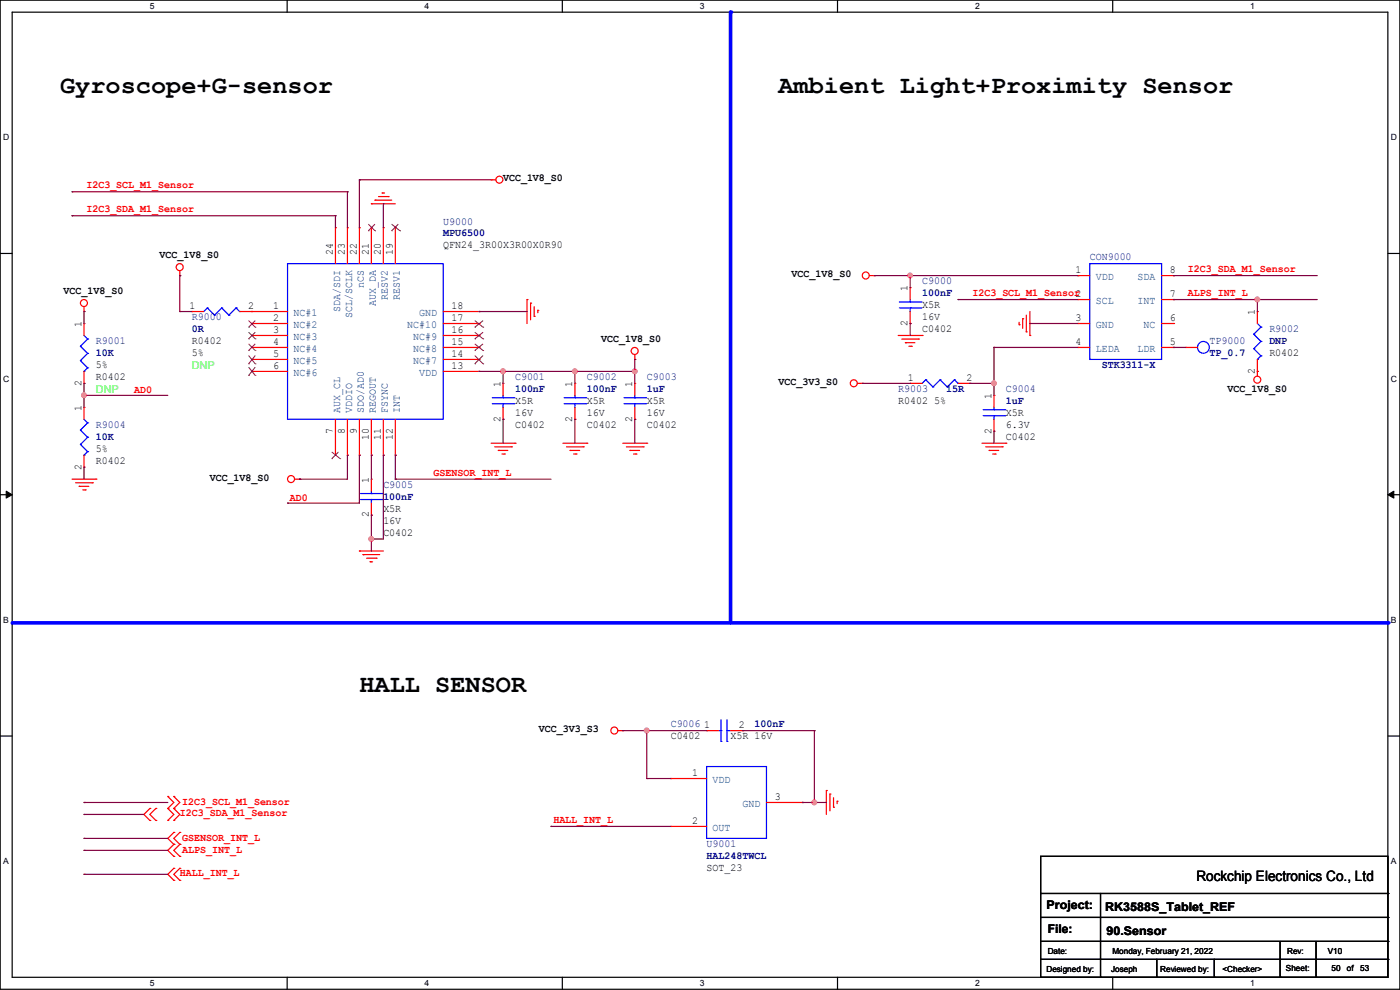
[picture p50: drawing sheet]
<svg xmlns="http://www.w3.org/2000/svg" width="297mm" height="210mm" viewBox="0 0 297 210" stroke-linecap="round" stroke-linejoin="round" font-family="sans-serif">
<defs><g id="words">
<g font-size="5.3">
<text x="12.7" y="19.8">Gyroscope+G-sensor</text>
<text x="165.1" y="19.8">Ambient Light+Proximity Sensor</text>
<text x="76.2" y="146.8">HALL SENSOR</text>
</g>
<text font-size="3" x="253.8" y="186.9">Rockchip Electronics Co., Ltd</text>
<g font-size="2.5">
<text x="222" y="192.9">Project:</text>
<text x="222.3" y="198">File:</text>
<text x="234.5" y="193.2">RK3588S_Tablet_REF</text>
<text x="234.7" y="198.2">90.Sensor</text>
</g>
<g font-size="2.3" fill="#f00">
<text x="18.3" y="40">I2C3_SCL_M1_Sensor</text>
<text x="18.3" y="45">I2C3_SDA_M1_Sensor</text>
<text x="252" y="57.7">I2C3_SDA_M1_Sensor</text>
<text x="206.3" y="62.8">I2C3_SCL_M1_Sensor2</text>
<text x="252" y="62.8">ALPS_INT_L</text>
<text x="28.5" y="83.4">AD0</text>
<text x="92" y="100.9">GSENSOR_INT_L</text>
<text x="61.5" y="106.2">AD0</text>
<text x="38.1" y="173.1">I2C3_SDA_M1_Sensor</text>
<text x="38.7" y="170.8">I2C3_SCL_M1_Sensor</text>
<text x="38.7" y="178.4">GSENSOR_INT_L</text>
<text x="117.4" y="174.6">HALL_INT_L</text>
<text x="38.1" y="185.8">HALL_INT_L</text>
<text x="38.7" y="181">ALPS_INT_L</text>
</g>
<g font-size="2.3">
<text x="106.7" y="38.5">VCC_1V8_S0</text>
<text x="94" y="52.7">QFN24_3R00X3R00X0R90</text>
<text x="33.8" y="54.7">VCC_1V8_S0</text>
<text x="70.6" y="54.1" transform="rotate(-90 70.6 54.1)">24</text>
<text x="73.2" y="54.1" transform="rotate(-90 73.2 54.1)">23</text>
<text x="75.7" y="54.1" transform="rotate(-90 75.7 54.1)">22</text>
<text x="78.2" y="54.1" transform="rotate(-90 78.2 54.1)">21</text>
<text x="80.8" y="54.1" transform="rotate(-90 80.8 54.1)">20</text>
<text x="83.3" y="54.1" transform="rotate(-90 83.3 54.1)">19</text>
<text x="167.9" y="58.8">VCC_1V8_S0</text>
<text x="228.1" y="57.9">1</text>
<text x="248.2" y="57.9">8</text>
<text x="13.5" y="62.4">VCC_1V8_S0</text>
<text x="40.2" y="65.5">1</text>
<text x="52.6" y="65.5">2</text>
<text x="58" y="65.5">1</text>
<text x="95.8" y="65.5">18</text>
<text x="192.5" y="61.8" transform="rotate(-90 192.5 61.8)">1</text>
<text x="195.6" y="65.4">X5R</text>
<text x="248.2" y="63">7</text>
<text x="17.3" y="69.4" transform="rotate(-90 17.3 69.4)">1</text>
<text x="58" y="68.1">2</text>
<text x="58" y="70.6">3</text>
<text x="95.8" y="70.6">16</text>
<text x="95.8" y="68.1">17</text>
<text x="192.5" y="69.1" transform="rotate(-90 192.5 69.1)">2</text>
<text x="195.6" y="70.5">C0402</text>
<text x="195.6" y="67.9">16V</text>
<text x="228.1" y="68.1">3</text>
<text x="248.2" y="68.1">6</text>
<text x="266.2" y="66.8" transform="rotate(-90 266.2 66.8)">1</text>
<text x="40.7" y="73">R0402</text>
<text x="40.7" y="75.6">5%</text>
<text x="58" y="75.7">5</text>
<text x="58" y="73.2">4</text>
<text x="95.8" y="75.7">14</text>
<text x="95.8" y="73.2">15</text>
<text x="127.6" y="72.5">VCC_1V8_S0</text>
<text x="228.1" y="73.2">4</text>
<text x="248.2" y="73.2">5</text>
<text x="269.3" y="75.6">R0402</text>
<text x="17.3" y="81.8" transform="rotate(-90 17.3 81.8)">2</text>
<text x="20.4" y="80.6">R0402</text>
<text x="20.4" y="78.1">5%</text>
<text x="58" y="78.2">6</text>
<text x="95.8" y="78.2">13</text>
<text x="106.2" y="82.1" transform="rotate(-90 106.2 82.1)">1</text>
<text x="121.4" y="82.1" transform="rotate(-90 121.4 82.1)">1</text>
<text x="134.1" y="82.1" transform="rotate(-90 134.1 82.1)">1</text>
<text x="165.1" y="81.7">VCC_3V3_S0</text>
<text x="192.6" y="80.8">1</text>
<text x="205" y="80.8">2</text>
<text x="260.4" y="83.2">VCC_1V8_S0</text>
<text x="266.2" y="79.3" transform="rotate(-90 266.2 79.3)">2</text>
<text x="17.3" y="87.2" transform="rotate(-90 17.3 87.2)">1</text>
<text x="106.2" y="89.5" transform="rotate(-90 106.2 89.5)">2</text>
<text x="109.3" y="85.7">X5R</text>
<text x="109.3" y="88.3">16V</text>
<text x="121.4" y="89.5" transform="rotate(-90 121.4 89.5)">2</text>
<text x="124.5" y="85.7">X5R</text>
<text x="124.5" y="88.3">16V</text>
<text x="134.1" y="89.5" transform="rotate(-90 134.1 89.5)">2</text>
<text x="137.2" y="85.7">X5R</text>
<text x="137.2" y="88.3">16V</text>
<text x="190.5" y="85.7">R0402</text>
<text x="198.2" y="85.7">5%</text>
<text x="210.3" y="84.6" transform="rotate(-90 210.3 84.6)">1</text>
<text x="213.4" y="88.3">X5R</text>
<text x="20.4" y="95.9">5%</text>
<text x="70.6" y="92" transform="rotate(-90 70.6 92)">7</text>
<text x="73.2" y="92" transform="rotate(-90 73.2 92)">8</text>
<text x="75.7" y="92" transform="rotate(-90 75.7 92)">9</text>
<text x="78.2" y="93.3" transform="rotate(-90 78.2 93.3)">10</text>
<text x="80.8" y="93.3" transform="rotate(-90 80.8 93.3)">11</text>
<text x="83.3" y="93.3" transform="rotate(-90 83.3 93.3)">12</text>
<text x="109.3" y="90.8">C0402</text>
<text x="124.5" y="90.8">C0402</text>
<text x="137.2" y="90.8">C0402</text>
<text x="210.3" y="92" transform="rotate(-90 210.3 92)">2</text>
<text x="213.4" y="93.3">C0402</text>
<text x="213.4" y="90.8">6.3V</text>
<text x="17.3" y="99.6" transform="rotate(-90 17.3 99.6)">2</text>
<text x="20.4" y="98.4">R0402</text>
<text x="44.5" y="102">VCC_1V8_S0</text>
<text x="78.2" y="102.4" transform="rotate(-90 78.2 102.4)">1</text>
<text x="78.2" y="109.8" transform="rotate(-90 78.2 109.8)">2</text>
<text x="81.3" y="113.7">C0402</text>
<text x="81.3" y="108.6">X5R</text>
<text x="81.3" y="111.1">16V</text>
<text x="114.3" y="155.3">VCC_3V3_S3</text>
<text x="149.4" y="154.4">1</text>
<text x="156.8" y="154.4">2</text>
<text x="142.3" y="156.8">C0402</text>
<text x="155" y="156.8">X5R 16V</text>
<text x="146.9" y="164.6">1</text>
<text x="164.4" y="169.7">3</text>
<text x="146.9" y="174.8">2</text>
<text x="149.9" y="184.8">SOT_23</text>
</g>
<g font-size="2.3" fill="#000080">
<text x="94" y="47.6">U9000</text>
<text x="94" y="50.2">MPU6500</text>
<text x="231.2" y="55.2">CON9000</text>
<text x="195.6" y="60.3">C9000</text>
<text x="195.6" y="62.9">100nF</text>
<text x="40.7" y="67.9">R9000</text>
<text x="40.7" y="70.5">0R</text>
<text x="269.3" y="70.5">R9002</text>
<text x="20.4" y="73">R9001</text>
<text x="20.4" y="75.6">10K</text>
<text x="256.6" y="73">TP9000</text>
<text x="256.6" y="75.6">TP_0.7</text>
<text x="269.3" y="73">DNP</text>
<text x="109.3" y="80.6">C9001</text>
<text x="109.3" y="83.2">100nF</text>
<text x="124.5" y="80.6">C9002</text>
<text x="124.5" y="83.2">100nF</text>
<text x="137.2" y="80.6">C9003</text>
<text x="137.2" y="83.2">1uF</text>
<text x="190.5" y="83.2">R9003</text>
<text x="200.7" y="83.2">15R</text>
<text x="213.4" y="83.2">C9004</text>
<text x="233.7" y="78.1">STK3311-X</text>
<text x="213.4" y="85.7">1uF</text>
<text x="20.4" y="90.8">R9004</text>
<text x="20.4" y="93.3">10K</text>
<text x="81.3" y="103.5">C9005</text>
<text x="81.3" y="106">100nF</text>
<text x="142.3" y="154.3">C9006</text>
<text x="160.1" y="154.3">100nF</text>
<text x="149.9" y="179.7">U9001</text>
<text x="149.9" y="182.2">HAL248TWCL</text>
</g>
<g font-size="2.3" fill="#004080">
<text x="232.5" y="59.4">VDD</text>
<text x="241.3" y="59.4">SDA</text>
<text x="77.2" y="61" transform="rotate(-90 77.2 61)">nCS</text>
<text x="79.8" y="64.8" transform="rotate(-90 79.8 64.8)">AUX_DA</text>
<text x="82.3" y="63.5" transform="rotate(-90 82.3 63.5)">RESV2</text>
<text x="84.8" y="63.5" transform="rotate(-90 84.8 63.5)">RESV1</text>
<text x="232.5" y="64.5">SCL</text>
<text x="241.3" y="64.5">INT</text>
<text x="62.3" y="67">NC#1</text>
<text x="62.3" y="69.6">NC#2</text>
<text x="72.1" y="66.1" transform="rotate(-90 72.1 66.1)">SDA/SDI</text>
<text x="74.7" y="67.4" transform="rotate(-90 74.7 67.4)">SCL/SCLK</text>
<text x="86.4" y="69.6">NC#10</text>
<text x="88.9" y="67">GND</text>
<text x="232.5" y="69.6">GND</text>
<text x="242.6" y="69.6">NC</text>
<text x="62.3" y="77.2">NC#5</text>
<text x="62.3" y="72.1">NC#3</text>
<text x="62.3" y="74.6">NC#4</text>
<text x="87.7" y="77.2">NC#7</text>
<text x="87.7" y="74.6">NC#8</text>
<text x="87.7" y="72.1">NC#9</text>
<text x="232.5" y="74.6">LEDA</text>
<text x="241.3" y="74.6">LDR</text>
<text x="62.3" y="79.7">NC#6</text>
<text x="88.9" y="79.7">VDD</text>
<text x="72.1" y="87.7" transform="rotate(-90 72.1 87.7)">AUX_CL</text>
<text x="74.7" y="87.7" transform="rotate(-90 74.7 87.7)">VDDIO</text>
<text x="77.2" y="87.7" transform="rotate(-90 77.2 87.7)">SDO/AD0</text>
<text x="79.8" y="87.7" transform="rotate(-90 79.8 87.7)">REGOUT</text>
<text x="82.3" y="87.7" transform="rotate(-90 82.3 87.7)">FSYNC</text>
<text x="84.8" y="87.7" transform="rotate(-90 84.8 87.7)">INT</text>
<text x="151.2" y="166.1">VDD</text>
<text x="157.5" y="171.2">GND</text>
<text x="151.2" y="176.2">OUT</text>
</g>
<g font-size="2.3" fill="#0f0">
<text x="20.4" y="83.4">DNP</text>
<text x="40.7" y="78.3">DNP</text>
</g>
<g font-size="1.8">
<text x="31.8" y="1.9">5</text>
<text x="90.1" y="1.9">4</text>
<text x="148.5" y="1.9">3</text>
<text x="206.8" y="1.9">2</text>
<text x="265.2" y="1.9">1</text>
<text x=".7" y="29.8">D</text>
<text x="295.1" y="29.8">D</text>
<text x=".7" y="80.9">C</text>
<text x="295.1" y="80.9">C</text>
<text x=".7" y="132.1">B</text>
<text x="295.1" y="132.1">B</text>
<text x=".7" y="183.3">A</text>
<text x="295.1" y="183.3">A</text>
<text x="222.3" y="202.3">Date:</text>
<text x="236" y="202.3">Monday, February 21, 2022</text>
<text x="273.1" y="202.3">Rev:</text>
<text x="281.7" y="202.3">V10</text>
<text x="31.8" y="209.2">5</text>
<text x="90.1" y="209.2">4</text>
<text x="148.5" y="209.2">3</text>
<text x="206.8" y="209.2">2</text>
<text x="222" y="206.1">Designed by:</text>
<text x="235.7" y="206.1">Joseph</text>
<text x="246.1" y="206.1">Reviewed by:</text>
<text x="259.4" y="206.1">&lt;Checker&gt;</text>
<text x="265.2" y="209.2">1</text>
<text x="272.8" y="205.9">Sheet:</text>
<text x="282.5" y="205.9">50</text>
<text x="285.7" y="205.9">of</text>
<text x="288.6" y="205.9">53</text>
</g>
</g></defs>
<path d="M0 0h297v209.8h-297zM2.6 2.6h291.8v204.7h-291.8z" fill="none" stroke="#000" stroke-width=".25"/>
<g fill="#fff">
<path d="M31.7 .3h1v2h-1z"/>
<path d="M31.7 207.6h1v2h-1z"/>
</g>
<path d="M60.9 0v2.6M60.9 207.3v2.5" fill="none" stroke="#000" stroke-width=".25"/>
<g fill="#fff">
<path d="M90.1 .3h1v2h-1z"/>
<path d="M90.1 207.6h1v2h-1z"/>
</g>
<path d="M119.3 0v2.6M119.3 207.3v2.5" fill="none" stroke="#000" stroke-width=".25"/>
<g fill="#fff">
<path d="M148.5 .3h.9v2h-.9z"/>
<path d="M148.5 207.6h.9v2h-.9z"/>
</g>
<path d="M177.7 0v2.6M177.7 207.3v2.5" fill="none" stroke="#000" stroke-width=".25"/>
<g fill="#fff">
<path d="M206.8 .3h1v2h-1z"/>
<path d="M206.8 207.6h1v2h-1z"/>
</g>
<path d="M236.1 0v2.6M236.1 207.3v2.5" fill="none" stroke="#000" stroke-width=".25"/>
<g fill="#fff">
<path d="M265.2 .3h1v2h-1z"/>
<path d="M265.2 207.6h1v2h-1z"/>
<path d="M.7 28.2h1.2v1.9h-1.2z"/>
<path d="M295.1 28.2h1.2v1.9h-1.2z"/>
<path d="M.7 79.3h1.2v2h-1.2z"/>
<path d="M295.1 79.3h1.2v2h-1.2z"/>
</g>
<path d="M0 53.8h2.6M294.4 53.8h2.6" fill="none" stroke="#000" stroke-width=".25"/>
<g fill="#fff">
<path d="M.7 130.5h1.2v2h-1.2z"/>
<path d="M295.1 130.5h1.1v2h-1.1z"/>
</g>
<path d="M0 104.9h2.6M294.4 104.9h2.6" fill="none" stroke="#000" stroke-width=".25"/>
<path d="M1.3 104.2l1.3 .7-1.3 .8zM294.4 104.9l1.3-.7v1.5z" fill="#000" stroke="#000" stroke-width=".21"/>
<g fill="#fff">
<path d="M.7 181.7h1.2v2h-1.2z"/>
<path d="M295.1 181.7h1.1v2h-1.1z"/>
</g>
<path d="M0 156.1h2.6M294.4 156.1h2.6" fill="none" stroke="#000" stroke-width=".25"/>
<path d="M2.6 132.1h291.8" fill="none" stroke="#00f" stroke-width=".76"/>
<circle cx="294.4" cy="132.1" r=".38" fill="#00f"/>
<path d="M155 2.6v129.5" fill="none" stroke="#00f" stroke-width=".76"/>
<circle cx="155" cy="2.6" r=".38" fill="#00f"/>
<g fill="none" stroke="#f00" stroke-width=".25">
<path d="M104.2 38.1h.1M104.2 38.1h1M38.1 58.5h.1M38.1 57.4v1.1M71.2 48.3h.1M71.2 48.3v7.6M73.7 48.3h.1M73.7 48.3v7.6M76.2 48.3h.1M76.2 48.3v7.6M78.8 43.2h.1M78.8 48.3h.1"/>
<path d="M78.8 43.2h5.1M78.8 48.3v7.6M79.5 42.5h.1M79.5 42.5h3.6M80.3 41.7h2M81.1 40.9h.1M81.1 40.9h.5M81.3 48.3h.1M81.3 48.3v7.6M82.3 41.7h.1M83.9 48.3h.1M83.9 48.3v7.6"/>
<path d="M184.4 58.5h1.1M185.5 58.5h.1M228.6 58.5h.1M228.6 58.5h2.6M246.4 58.5h2.6M249 58.5h.1M17.8 66.1h.1M17.8 68.6h.1M17.8 65.1v1M17.8 68.6v2.6M17.8 78.8v2.5M40.7 66.1h.1"/>
<path d="M40.7 66.1h2.5M50.8 66.1h10.2M53.4 66.1h.1M53.4 76.2h.1M53.4 78.8h.1M53.4 68.6h.1M53.4 71.2h.1M53.4 73.7h.1M53.4 71.2h7.6M53.4 73.7h7.6M53.4 68.6h7.6M53.4 76.2h7.6"/>
<path d="M53.4 78.8h7.6M94 71.2h7.6M94 73.7h7.6M94 66.1h7.6M94 68.6h7.6M94 76.2h7.6M94 78.8h7.6M101.6 66.1h.1M101.6 78.8h.1M101.6 76.2h.1M101.6 73.7h.1M101.6 71.2h.1"/>
<path d="M101.6 68.6h.1M111.8 63.5h.1M111.8 63.5v5.1M112.6 64.3h.1M112.6 64.3v3.6M113.3 67.1h.1M113.3 65.1v2M114.1 65.8h.1M114.1 65.8v.5M134.7 76.2h.1M134.7 75.2v1M190.5 71.2h5.1"/>
<path d="M191.3 71.9h3.6M192.1 72.7h.1M192.1 72.7h2M192.8 73.4h.5M193.1 61h.1M193.1 68.6h.1M193.1 61v2.5M193.1 66.1v2.5M193.3 73.4h.1M194.9 71.9h.1M195.6 71.2h.1M216.2 68.9h.1"/>
<path d="M216.2 68.4v.5M217 67.6h.1M217 67.6v2M217.7 70.4h.1M217.7 66.8v3.6M218.5 71.2h.1M218.5 66.1v5.1M228.6 63.5h.1M228.6 68.6h.1M228.6 73.7h.1M228.6 73.7h2.6M228.6 63.5h2.6"/>
<path d="M228.6 68.6h2.6M246.4 73.7h2.6M246.4 63.5h2.6M246.4 68.6h2.6M249 73.7h.1M249 68.6h.1M249 63.5h.1M251.5 73.7h.1M251.5 73.7h2.5M266.7 78.8h.1M266.7 66.1h.1M266.7 66.1v2.5"/>
<path d="M266.7 76.2v3.6M17.8 81.3h.1M17.8 86.4h.1M17.8 99.1h.1M17.8 86.4v2.5M17.8 96.6v2.5M71.2 96.6h.1M71.2 88.9v7.7M73.7 96.6h.1M73.7 88.9v7.7M76.2 96.6h.1M76.2 88.9v7.7"/>
<path d="M78.8 96.6h.1M78.8 88.9v7.7M81.3 96.6h.1M81.3 88.9v7.7M83.9 96.6h.1M83.9 88.9v7.7M104.2 94h5.1M104.9 94.8h3.6M105.7 95.5h.1M105.7 95.5h2M106.5 96.3h.5M106.7 81.3h.1"/>
<path d="M106.7 88.9h.1M106.7 81.3v2.6M106.7 86.4v2.5M107 96.3h.1M108.5 94.8h.1M109.3 94h.1M119.4 94h5.1M120.2 94.8h3.5M120.9 95.5h.1M120.9 95.5h2.1M121.7 96.3h.5M122 81.3h.1"/>
<path d="M122 88.9h.1M122 81.3v2.6M122 86.4v2.5M122.2 96.3h.1M123.7 94.8h.1M124.5 94h.1M132.1 94h5.1M132.9 94.8h3.5M133.6 95.5h.1M133.6 95.5h2.1M134.4 96.3h.5M134.7 81.3h.1"/>
<path d="M134.7 88.9h.1M134.7 81.3v2.6M134.7 86.4v2.5M134.9 96.3h.1M136.4 94.8h.1M137.2 94h.1M181.9 81.3h1M182.9 81.3h.1M193.1 81.3h.1M193.1 81.3h2.5M203.2 81.3h2.6M205.8 81.3h.1"/>
<path d="M208.3 94h5.1M209.1 94.8h3.5M209.8 95.5h.1M209.8 95.5h2.1M210.6 96.3h.5M210.9 83.9h.1M210.9 91.5h.1M210.9 83.9v2.5M210.9 88.9v2.6M211.1 96.3h.1M212.6 94.8h.1M213.4 94h.1"/>
<path d="M15.3 101.6h5.1M16 102.4h3.6M16.8 103.2h.1M16.8 103.2h2M17.6 103.9h.5M18.1 103.9h.1M19.6 102.4h.1M20.4 101.6h.1M62.5 101.6h1M63.5 101.6h.1M76.2 116.9h.1M76.2 116.9h5.1"/>
<path d="M77 117.6h.1M77 117.6h3.6M77.8 118.4h2M78.5 119.2h.1M78.5 119.2h.5M78.8 101.6h.1M78.8 109.3h.1M78.8 101.6v2.6M78.8 106.7v2.6M79.8 118.4h.1M131.1 155h1M132.1 155h.1"/>
<path d="M149.9 155h.1M149.9 155h2.5M155 155h2.5M157.5 155h.1M31.8 171.5h.1M31.8 174h.1M31.8 171.5l-1.3 1.3 1.3 1.2M33.1 174h.1M33.1 171.5h.1M33.1 171.5l-1.3 1.3 1.3 1.2M35.6 171.5h.1M35.6 169h.1"/>
<path d="M35.6 174h.1M35.6 169l1.3 1.2-1.3 1.3M35.6 171.5l1.3 1.3-1.3 1.2M36.9 176.6h.1M36.9 179.1h.1M36.9 171.5h.1M36.9 169h.1M36.9 174h.1M36.9 176.6l-1.3 1.2 1.3 1.3M36.9 179.1l-1.3 1.3 1.3 1.3M36.9 169l1.2 1.2-1.2 1.3M36.9 171.5l1.2 1.3-1.2 1.2"/>
<path d="M38.1 179.1h.1M38.1 176.6h.1M38.1 176.6l-1.2 1.2 1.2 1.3M38.1 179.1l-1.2 1.3 1.2 1.3M142.3 165.1h.1M142.3 175.3h.1M142.3 165.1h7.6M142.3 175.3h7.6M162.6 170.2h7.6M170.2 170.2h.1M175.3 167.7h.1M175.3 167.7v5.1"/>
<path d="M176.1 168.4h.1M176.1 168.4v3.6M176.8 171.2h.1M176.8 169.2v2M177.6 170h.1M177.6 170v.5M36.9 184.2h.1M36.9 186.7h.1M36.9 181.7h.1M36.9 184.2l-1.3 1.3 1.3 1.2M38.1 186.7h.1M38.1 184.2h.1"/>
<path d="M38.1 181.7h.1M38.1 184.2l-1.2 1.3 1.2 1.2"/>
<circle cx="105.9" cy="38.1" r=".74"/>
<circle cx="38.1" cy="56.7" r=".74"/>
<circle cx="183.7" cy="58.4" r=".74"/>
<circle cx="17.8" cy="64.3" r=".74"/>
<circle cx="134.6" cy="74.4" r=".74"/>
<circle cx="181.1" cy="81.3" r=".74"/>
<circle cx="266.7" cy="80.5" r=".74"/>
<circle cx="61.7" cy="101.6" r=".74"/>
<circle cx="130.3" cy="155" r=".74"/>
</g>
<g fill="none" stroke="#000" stroke-width=".25">
<path d="M220.8 181.7h73.6v25.6h-73.6zM220.8 189.5h73.6M220.8 194.6h73.6M220.8 199.7h73.6M233.5 189.5v17.8M271.6 199.7v7.6M279.2 199.7v7.6M294.4 189.5h.1M294.4 194.6h.1M294.4 199.7h.1M220.8 203.5h73.6M233.5 207.3h.1"/>
<path d="M245.4 207.3h.1M245.4 203.5v3.8M257.6 207.3h.1M257.6 203.5v3.8M271.6 207.3h.1M279.2 207.3h.1M294.4 203.5h.1"/>
</g>
<g fill="none" stroke="#00f" stroke-width=".25">
<path d="M61 55.9h33v33h-33zM231.2 55.9h15.2v20.3h-15.2zM17.1 73.4h.1M17.1 76.5h.1M17.1 73.4l1.5 1.6M17.1 76.5l1.5 1.5M17.8 78.8h.1M17.8 71.2l.8 .7M18.6 71.9h.1M18.6 75h.1M18.6 78h.1M18.6 71.9l-1.5 1.5"/>
<path d="M18.6 75l-1.5 1.5M18.6 78l-.8 .8M44 65.3h.1M44 65.3l-.8 .8M44 65.3l1.5 1.5M45.5 66.8h.1M47 65.3h.1M47 65.3l-1.5 1.5M47 65.3l1.6 1.5M48.6 66.8h.1M50.1 65.3h.1M50.1 65.3l-1.5 1.5"/>
<path d="M50.1 65.3l.7 .8M50.8 66.1h.1M190.8 65.3h4.6M190.8 64.1h4.6M193.1 64.1h.1M193.1 65.3h.1M193.1 63.5v.6M193.1 65.3v.8M195.4 65.3h.1M195.4 64.1h.1M266 70.9h.1M266 74h.1"/>
<path d="M266 70.9l1.5 1.5M266 74l1.5 1.5M266.7 76.2h.1M266.7 68.6l.8 .8M267.5 69.4h.1M267.5 72.4h.1M267.5 75.5h.1M267.5 69.4l-1.5 1.5M267.5 72.4l-1.5 1.6M267.5 75.5l-.8 .7M17.1 91.2h.1M17.1 94.3h.1"/>
<path d="M17.1 91.2l1.5 1.6M17.1 94.3l1.5 1.5M17.8 96.6h.1M17.8 88.9l.8 .8M18.6 89.7h.1M18.6 92.8h.1M18.6 95.8h.1M18.6 89.7l-1.5 1.5M18.6 92.8l-1.5 1.5M18.6 95.8l-.8 .8M104.4 85.6h4.6M104.4 84.4h4.6"/>
<path d="M106.7 84.4h.1M106.7 85.6h.1M106.7 83.9v.5M106.7 85.6v.8M109 85.6h.1M109 84.4h.1M119.7 85.6h4.5M119.7 84.4h4.5M122 84.4h.1M122 85.6h.1M122 83.9v.5M122 85.6v.8"/>
<path d="M124.2 85.6h.1M124.2 84.4h.1M132.4 85.6h4.5M132.4 84.4h4.5M134.7 84.4h.1M134.7 85.6h.1M134.7 83.9v.5M134.7 85.6v.8M136.9 85.6h.1M136.9 84.4h.1M196.4 80.6h.1M196.4 80.6l-.8 .7"/>
<path d="M196.4 80.6l1.5 1.5M197.9 82.1h.1M199.4 80.6h.1M199.4 80.6l-1.5 1.5M199.4 80.6l1.6 1.5M201 82.1h.1M202.5 80.6h.1M202.5 80.6l-1.5 1.5M202.5 80.6l.7 .7M203.2 81.3h.1M208.6 88.2h4.5M208.6 86.9h4.5"/>
<path d="M210.9 86.9h.1M210.9 88.2h.1M210.9 86.4v.5M210.9 88.2v.7M213.1 88.2h.1M213.1 86.9h.1M76.5 106h4.6M76.5 104.7h4.6M78.8 104.7h.1M78.8 106h.1M78.8 104.2v.5M78.8 106v.7"/>
<path d="M81.1 106h.1M81.1 104.7h.1M152.4 155h.6M153 155h.1M153 157.3h.1M153 152.7v4.6M154.2 157.3h.1M154.2 155h.1M154.2 155h.8M154.2 152.7v4.6M149.9 162.6h12.7v15.2h-12.7z"/>
<circle cx="255.3" cy="73.7" r="1.25"/>
</g>
<g fill="none" stroke="#804000" stroke-width=".21">
<path d="M78.1 49h.1M78.1 47.5l1.5 1.5M79.6 49h.1M79.6 47.5l-1.5 1.5M83.1 49h.1M83.1 47.5l1.7 1.5M84.5 47.5l-1.4 1.5M84.8 49h.1M52.7 77.2h.1M52.7 79.6h.1M52.7 69.4h.1M52.7 71.9h.1"/>
<path d="M52.7 74.4h.1M52.7 75.4l1.5 1.8M52.7 77.9l1.5 1.7M52.7 68l1.5 1.4M52.7 70.5l1.5 1.4M52.7 72.9l1.5 1.5M54.2 77.2h.1M54.2 79.6h.1M54.2 69.4h.1M54.2 71.9h.1M54.2 74.4h.1M54.2 75.4l-1.5 1.8"/>
<path d="M54.2 77.9l-1.5 1.7M54.2 68l-1.5 1.4M54.2 70.5l-1.5 1.4M54.2 72.9l-1.5 1.5M100.7 77.2h.1M100.7 74.4h.1M100.7 71.9h.1M100.7 69.4h.1M100.7 75.4l1.8 1.8M100.7 72.9l1.8 1.5M100.7 70.5l1.8 1.4M100.7 68l1.8 1.4"/>
<path d="M102.5 77.2h.1M102.5 74.4h.1M102.5 71.9h.1M102.5 69.4h.1M102.5 75.4l-1.8 1.8M102.5 72.9l-1.8 1.5M102.5 70.5l-1.8 1.4M102.5 68l-1.8 1.4M70.4 97.3h.1M70.4 95.9l1.7 1.4M71.8 95.9l-1.4 1.4M72.1 97.3h.1"/>
</g>
<g fill="none" stroke="#800040" stroke-width=".25">
<path d="M76.2 38.1h.1M76.2 38.1v10.2M76.2 38.1h28M15.3 40.7h.1M15.3 45.8h.1M15.3 40.7h58.4M15.3 45.8h55.9M38.1 58.5h.1M38.1 58.5v7.6M71.2 45.8h.1M71.2 45.8v2.5M73.7 40.7h.1"/>
<path d="M73.7 40.7v7.6M81.3 43.2h.1M81.3 43.2v5.1M185.5 58.5h.1M185.5 58.5h43.1M193.1 58.5h.1M193.1 58.5v2.5M249 58.5h.1M249 58.5h30.4M17.8 66.1h.1M17.8 66.1v2.5M38.1 66.1h.1"/>
<path d="M38.1 66.1h2.6M101.6 66.1h.1M101.6 78.8h.1M101.6 66.1h10.2M101.6 78.8h33.1M106.7 78.8h.1M106.7 78.8v2.5M122 78.8h.1M122 78.8v2.5M134.7 78.8h.1M134.7 76.2h.1M134.7 76.2v5.1"/>
<path d="M193.1 68.6h.1M193.1 68.6v2.6M203.2 63.5h.1M203.2 63.5h25.4M210.9 73.7h.1M210.9 73.7v10.2M210.9 73.7h17.7M218.5 68.6h.1M218.5 68.6h10.1M249 63.5h.1M249 73.7h.1M249 73.7h2.5"/>
<path d="M249 63.5h30.4M266.7 63.5h.1M266.7 63.5v2.6M17.8 81.3h.1M17.8 83.9h.1M17.8 99.1h.1M17.8 81.3v5.1M17.8 99.1v2.5M17.8 83.9h17.8M73.7 96.6h.1M73.7 96.6v5h-10.2M76.2 96.6h.1"/>
<path d="M76.2 96.6v10.1h-15.2M78.8 96.6h.1M78.8 96.6v5M81.3 96.6h.1M81.3 96.6v17.7h-2.5M83.9 96.6h.1M83.9 96.6v5M106.7 88.9h.1M106.7 88.9v5.1M122 88.9h.1M122 88.9v5.1M134.7 88.9h.1"/>
<path d="M134.7 88.9v5.1M182.9 81.3h.1M182.9 81.3h10.2M205.8 81.3h.1M205.8 81.3h5.1M210.9 91.5h.1M210.9 81.3h.1M210.9 91.5v2.5M61 106.7h.1M63.5 101.6h.1M78.8 109.3h.1M78.8 114.3h.1"/>
<path d="M78.8 109.3v7.6M83.9 101.6h.1M83.9 101.6h33M132.1 155h.1M132.1 155h17.8M137.2 155h.1M137.2 155v10.1M157.5 155h.1M157.5 155h15.3M172.8 155h.1M172.8 155v15.2M17.8 177.8h.1"/>
<path d="M17.8 170.2h.1M17.8 172.8h.1M17.8 170.2h17.8M17.8 177.8h17.8M17.8 172.8h12.7M116.9 175.3h.1M116.9 175.3h25.4M137.2 165.1h.1M137.2 165.1h5.1M170.2 170.2h.1M170.2 170.2h5.1M172.8 170.2h.1"/>
<path d="M17.8 180.4h.1M17.8 185.5h.1M17.8 180.4h17.8M17.8 185.5h17.8"/>
</g>
<g fill="#f0f" stroke="#f0f" stroke-width=".25">
<circle cx="17.8" cy="83.8" r=".49"/>
<circle cx="121.9" cy="78.8" r=".49"/>
<circle cx="106.7" cy="78.8" r=".49"/>
<circle cx="134.6" cy="78.8" r=".49"/>
<circle cx="78.8" cy="114.3" r=".49"/>
<circle cx="172.7" cy="170.2" r=".49"/>
<circle cx="137.2" cy="155" r=".49"/>
<circle cx="210.8" cy="81.3" r=".49"/>
<circle cx="193.1" cy="58.4" r=".49"/>
<circle cx="266.7" cy="63.5" r=".49"/>
</g>
<use href="#words"/>
</svg>
